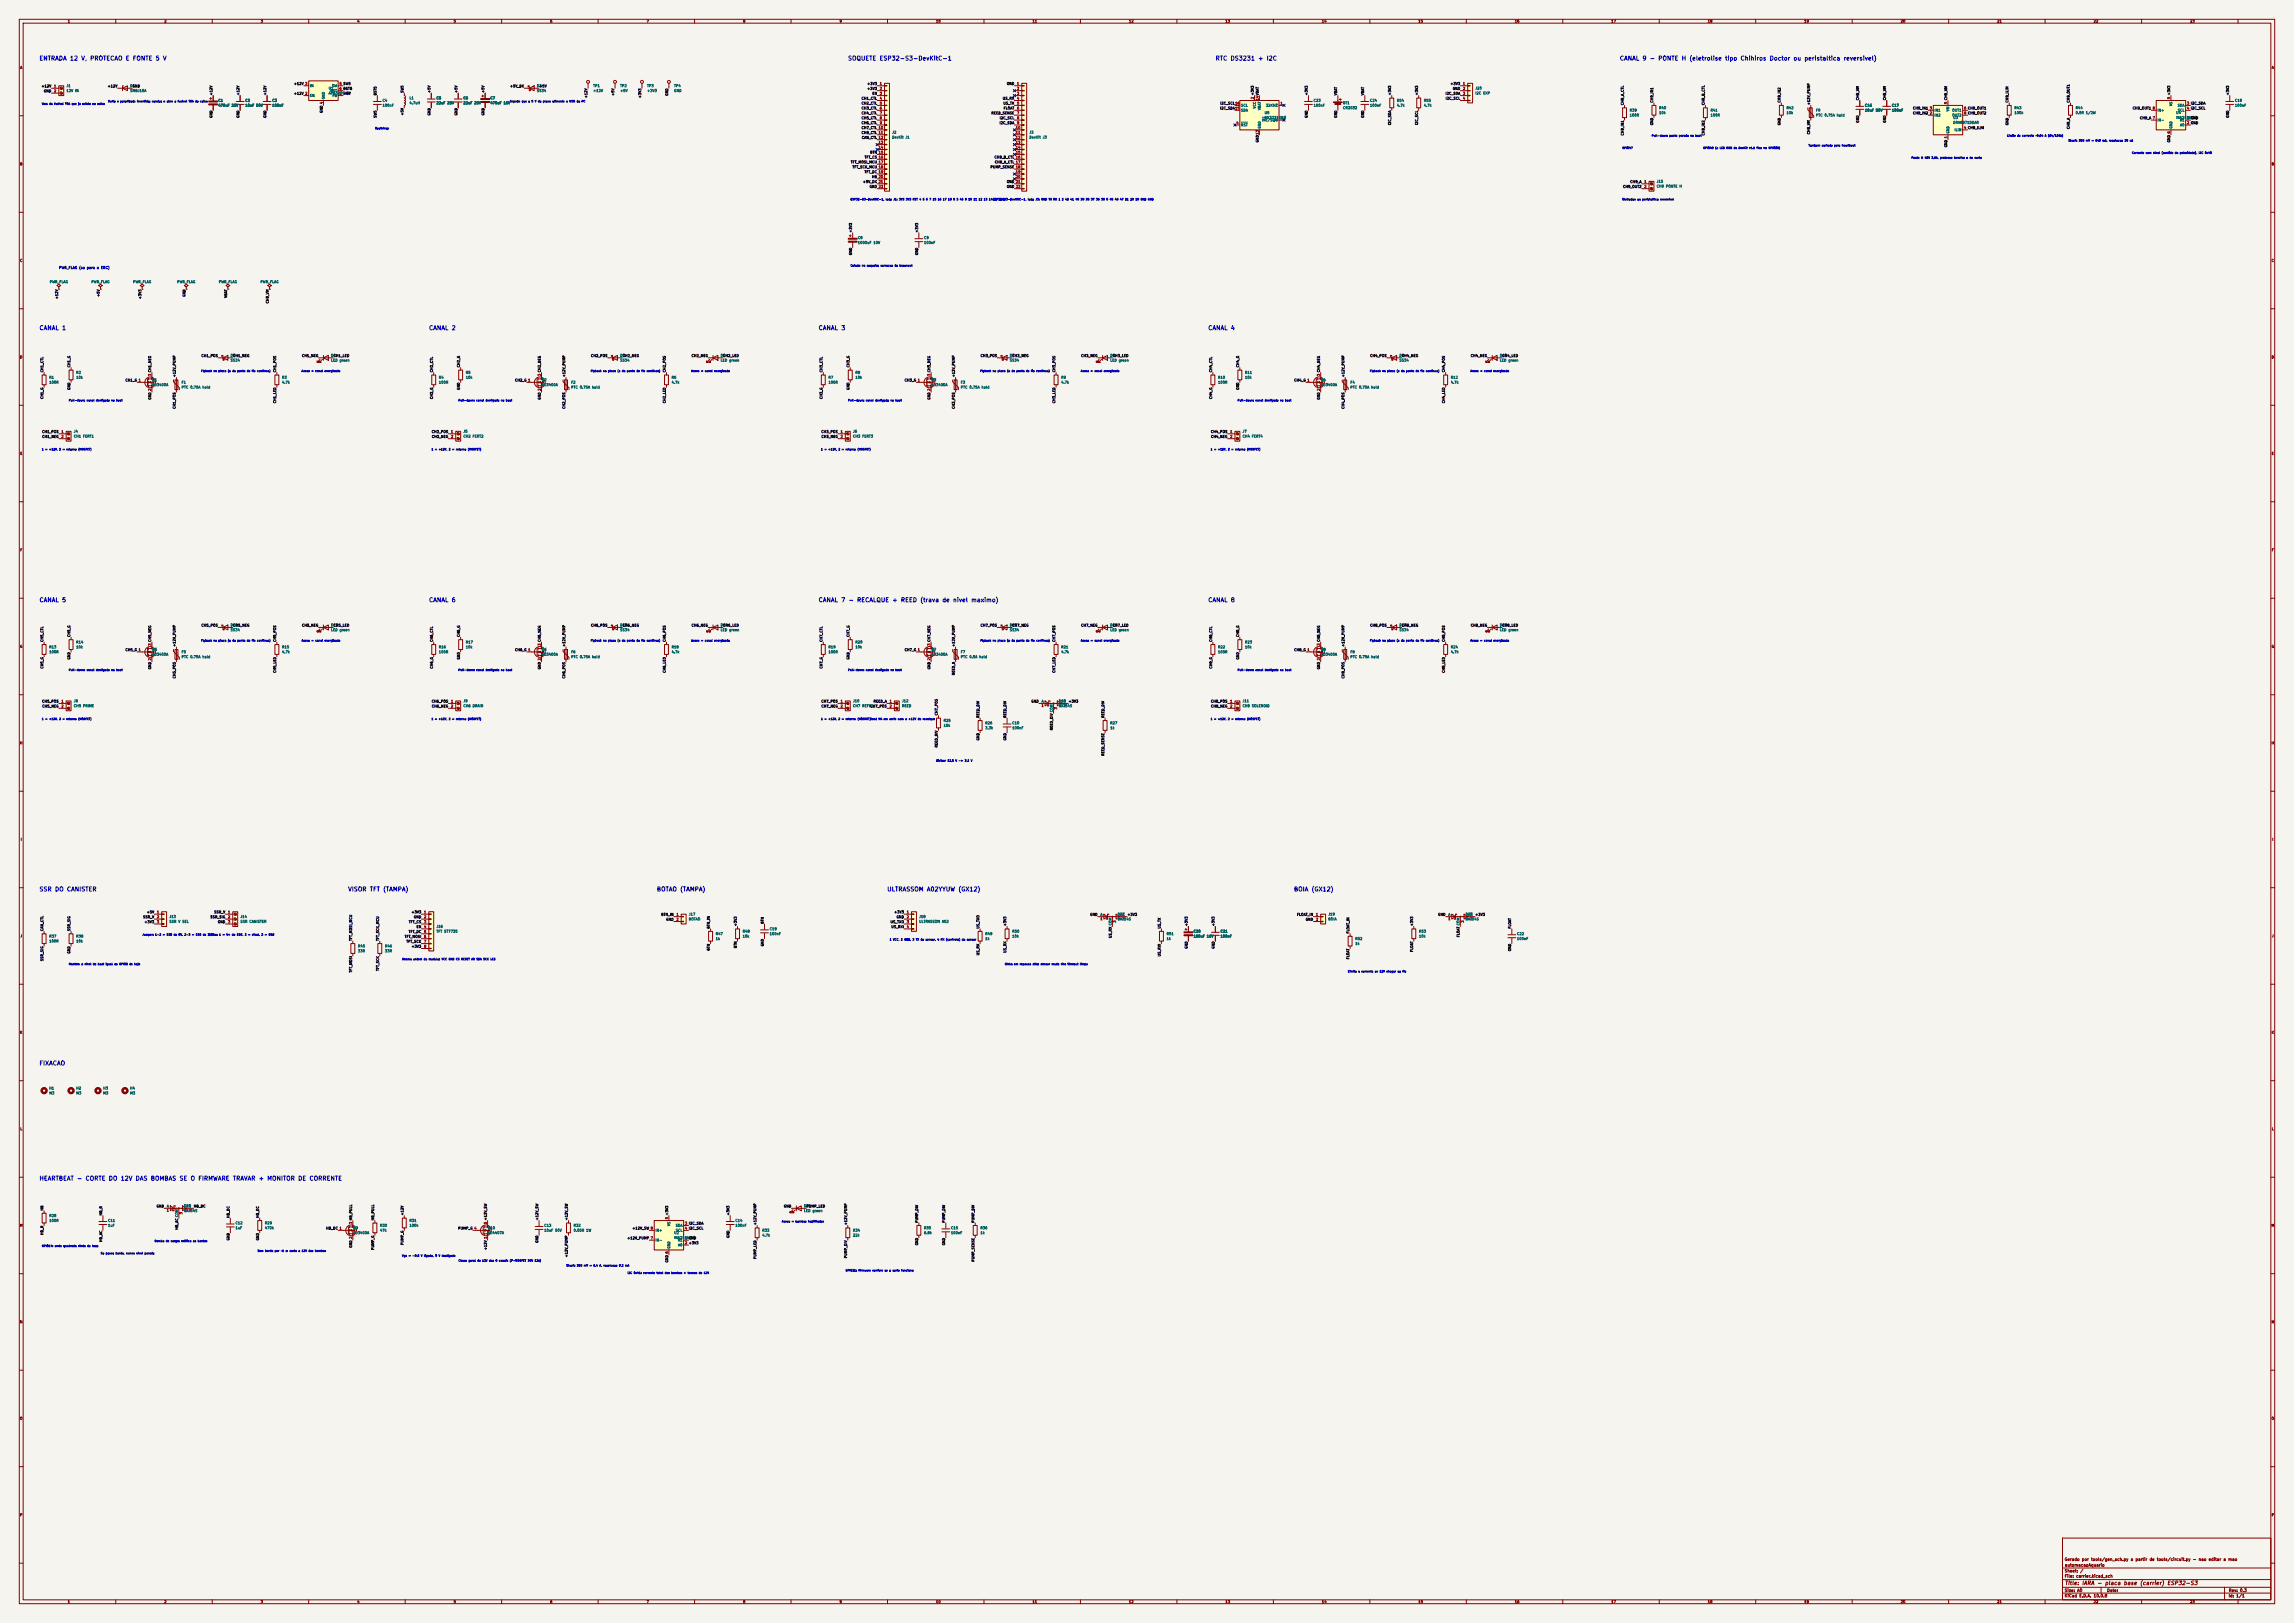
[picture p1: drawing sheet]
<svg xmlns="http://www.w3.org/2000/svg" width="1189mm" height="841mm" viewBox="0 0 1189 841" stroke-linecap="round" stroke-linejoin="round" font-family="sans-serif">
<defs><g id="words">
<g font-size="2.2" fill="#0000c2">
<text x="20" y="32">ENTRADA 12 V, PROTECAO E FONTE 5 V</text>
<text x="439" y="32">SOQUETE ESP32-S3-DevKitC-1</text>
<text x="630" y="32">RTC DS3231 + I2C</text>
<text x="839" y="32">CANAL 9 - PONTE H (eletrolise tipo Chihiros Doctor ou peristaltica reversivel)</text>
<text x="20" y="172">CANAL 1</text>
<text x="222" y="172">CANAL 2</text>
<text x="424" y="172">CANAL 3</text>
<text x="626" y="172">CANAL 4</text>
<text x="20" y="313">CANAL 5</text>
<text x="222" y="313">CANAL 6</text>
<text x="424" y="313">CANAL 7 - RECALQUE + REED (trava de nivel maximo)</text>
<text x="626" y="313">CANAL 8</text>
<text x="20" y="462">SSR DO CANISTER</text>
<text x="180" y="462">VISOR TFT (TAMPA)</text>
<text x="340" y="462">BOTAO (TAMPA)</text>
<text x="460" y="462">ULTRASSOM A02YYUW (GX12)</text>
<text x="670" y="462">BOIA (GX12)</text>
<text x="20" y="553">FIXACAO</text>
<text x="20" y="612">HEARTBEAT - CORTE DO 12V DAS BOMBAS SE O FIRMWARE TRAVAR + MONITOR DE CORRENTE</text>
</g>
<text font-size="2" fill="#840000" x="1070" y="822">Title: IARA - placa base (carrier) ESP32-S3</text>
<g font-size="1.5" fill="#840000">
<text x="1070" y="809">Gerado por tools/gen_sch.py a partir de tools/circuit.py - nao editar a mao</text>
<text x="1070" y="815">Sheet: /</text>
<text x="1070" y="812">automacaoAquario</text>
<text x="1070" y="818">File: carrier.kicad_sch</text>
<text x="1070" y="825">Size: A0</text>
<text x="1092" y="825">Date:</text>
<text x="1155" y="825">Rev: 0.3</text>
<text x="1070" y="828">KiCad E.D.A. 10.0.8</text>
<text x="1155" y="828">Id: 1/1</text>
</g>
<g font-size="1.3" fill="#840000">
<text x="35" y="12">1</text>
<text x="85" y="12">2</text>
<text x="135" y="12">3</text>
<text x="185" y="12">4</text>
<text x="235" y="12">5</text>
<text x="285" y="12">6</text>
<text x="335" y="12">7</text>
<text x="385" y="12">8</text>
<text x="435" y="12">9</text>
<text x="485" y="12">10</text>
<text x="535" y="12">11</text>
<text x="585" y="12">12</text>
<text x="635" y="12">13</text>
<text x="685" y="12">14</text>
<text x="735" y="12">15</text>
<text x="785" y="12">16</text>
<text x="835" y="12">17</text>
<text x="885" y="12">18</text>
<text x="935" y="12">19</text>
<text x="985" y="12">20</text>
<text x="1035" y="12">21</text>
<text x="1085" y="12">22</text>
<text x="1135" y="12">23</text>
<text x="10" y="36">A</text>
<text x="1177" y="36">A</text>
<text x="10" y="86">B</text>
<text x="1177" y="86">B</text>
<text x="10" y="136">C</text>
<text x="1177" y="136">C</text>
<text x="10" y="186">D</text>
<text x="1177" y="186">D</text>
<text x="10" y="236">E</text>
<text x="1177" y="236">E</text>
<text x="10" y="286">F</text>
<text x="1177" y="286">F</text>
<text x="10" y="336">G</text>
<text x="1177" y="336">G</text>
<text x="10" y="386">H</text>
<text x="1177" y="386">H</text>
<text x="11" y="436">I</text>
<text x="1178" y="436">I</text>
<text x="10" y="486">J</text>
<text x="1177" y="486">J</text>
<text x="10" y="536">K</text>
<text x="1177" y="536">K</text>
<text x="10" y="586">L</text>
<text x="1177" y="586">L</text>
<text x="10" y="636">M</text>
<text x="1177" y="636">M</text>
<text x="10" y="686">N</text>
<text x="1177" y="686">N</text>
<text x="10" y="736">O</text>
<text x="1177" y="736">O</text>
<text x="10" y="786">P</text>
<text x="1177" y="786">P</text>
<text x="35" y="831">1</text>
<text x="85" y="831">2</text>
<text x="135" y="831">3</text>
<text x="185" y="831">4</text>
<text x="235" y="831">5</text>
<text x="285" y="831">6</text>
<text x="335" y="831">7</text>
<text x="385" y="831">8</text>
<text x="435" y="831">9</text>
<text x="485" y="831">10</text>
<text x="535" y="831">11</text>
<text x="585" y="831">12</text>
<text x="635" y="831">13</text>
<text x="685" y="831">14</text>
<text x="735" y="831">15</text>
<text x="785" y="831">16</text>
<text x="835" y="831">17</text>
<text x="885" y="831">18</text>
<text x="935" y="831">19</text>
<text x="985" y="831">20</text>
<text x="1035" y="831">21</text>
<text x="1085" y="831">22</text>
<text x="1135" y="831">23</text>
</g>
<g font-size="1.3" fill="#0f0f0f">
<text x="21" y="46">+12V</text>
<text x="56" y="46">+12V</text>
<text x="69" y="46">GND</text>
<text x="152" y="44">+12V 3</text>
<text x="264" y="46">+5V_DK</text>
<text x="279" y="46">+5V</text>
<text x="449" y="44">+3V3</text>
<text x="449" y="47">+3V3</text>
<text x="522" y="44">GND</text>
<text x="752" y="44">+3V3</text>
<text x="753" y="47">GND</text>
<text x="23" y="48">GND</text>
<text x="110" y="50" transform="rotate(-90 110 50)">+12V</text>
<text x="124" y="50" transform="rotate(-90 124 50)">+12V</text>
<text x="138" y="50" transform="rotate(-90 138 50)">+12V</text>
<text x="152" y="49">+12V 2</text>
<text x="195" y="50" transform="rotate(-90 195 50)">BST5</text>
<text x="209" y="48" transform="rotate(-90 209 48)">SW5</text>
<text x="223" y="48" transform="rotate(-90 223 48)">+5V</text>
<text x="237" y="48" transform="rotate(-90 237 48)">+5V</text>
<text x="251" y="48" transform="rotate(-90 251 48)">+5V</text>
<text x="305" y="51" transform="rotate(-90 305 51)">+12V</text>
<text x="319" y="50" transform="rotate(-90 319 50)">+5V</text>
<text x="333" y="51" transform="rotate(-90 333 51)">+3V3</text>
<text x="347" y="50" transform="rotate(-90 347 50)">GND</text>
<text x="446" y="52">CH1_CTL</text>
<text x="452" y="49">EN</text>
<text x="520" y="52">US_RX</text>
<text x="678" y="50" transform="rotate(-90 678 50)">+3V3</text>
<text x="693" y="50" transform="rotate(-90 693 50)">VBAT</text>
<text x="707" y="50" transform="rotate(-90 707 50)">VBAT</text>
<text x="721" y="50" transform="rotate(-90 721 50)">+3V3</text>
<text x="735" y="50" transform="rotate(-90 735 50)">+3V3</text>
<text x="749" y="49">I2C_SDA</text>
<text x="749" y="52">I2C_SCL</text>
<text x="857" y="53" transform="rotate(-90 857 53)">CH9_IN1</text>
<text x="923" y="53" transform="rotate(-90 923 53)">CH9_IN2</text>
<text x="964" y="52" transform="rotate(-90 964 52)">CH9_VM</text>
<text x="978" y="52" transform="rotate(-90 978 52)">CH9_VM</text>
<text x="1041" y="53" transform="rotate(-90 1041 53)">CH9_ILIM</text>
<text x="1073" y="53" transform="rotate(-90 1073 53)">CH9_OUT1</text>
<text x="1156" y="50" transform="rotate(-90 1156 50)">+3V3</text>
<text x="168" y="59" transform="rotate(-90 168 59)">GND 4</text>
<text x="209" y="60" transform="rotate(-90 209 60)">+5V</text>
<text x="223" y="60" transform="rotate(-90 223 60)">GND</text>
<text x="237" y="60" transform="rotate(-90 237 60)">GND</text>
<text x="251" y="60" transform="rotate(-90 251 60)">GND</text>
<text x="446" y="54">CH2_CTL</text>
<text x="446" y="57">CH3_CTL</text>
<text x="446" y="60">CH4_CTL</text>
<text x="514" y="60">REED_SENSE</text>
<text x="520" y="54">US_TX</text>
<text x="520" y="57">FLOAT</text>
<text x="632" y="57">I2C_SDA15</text>
<text x="632" y="54">I2C_SCL16</text>
<text x="842" y="55" transform="rotate(-90 842 55)">CH9_A_CTL</text>
<text x="884" y="55" transform="rotate(-90 884 55)">CH9_B_CTL</text>
<text x="938" y="55" transform="rotate(-90 938 55)">+12V_PUMP</text>
<text x="991" y="57">CH9_IN1</text>
<text x="991" y="60">CH9_IN2</text>
<text x="1105" y="57">CH9_OUT1</text>
<text x="110" y="61" transform="rotate(-90 110 61)">GND</text>
<text x="124" y="61" transform="rotate(-90 124 61)">GND</text>
<text x="138" y="61" transform="rotate(-90 138 61)">GND</text>
<text x="195" y="61" transform="rotate(-90 195 61)">SW5</text>
<text x="446" y="62">CH5_CTL</text>
<text x="446" y="65">CH6_CTL</text>
<text x="518" y="65">I2C_SDA</text>
<text x="518" y="62">I2C_SCL</text>
<text x="678" y="61" transform="rotate(-90 678 61)">GND</text>
<text x="693" y="61" transform="rotate(-90 693 61)">GND</text>
<text x="707" y="61" transform="rotate(-90 707 61)">GND</text>
<text x="721" y="65" transform="rotate(-90 721 65)">I2C_SDA</text>
<text x="735" y="65" transform="rotate(-90 735 65)">I2C_SCL</text>
<text x="857" y="65" transform="rotate(-90 857 65)">GND</text>
<text x="923" y="65" transform="rotate(-90 923 65)">GND</text>
<text x="964" y="64" transform="rotate(-90 964 64)">GND</text>
<text x="978" y="64" transform="rotate(-90 978 64)">GND</text>
<text x="1041" y="65" transform="rotate(-90 1041 65)">GND</text>
<text x="1109" y="62">CH9_A 7</text>
<text x="1156" y="61" transform="rotate(-90 1156 61)">GND</text>
<text x="446" y="67">CH7_CTL 10</text>
<text x="446" y="70">CH8_CTL 11</text>
<text x="842" y="70" transform="rotate(-90 842 70)">CH9_IN1</text>
<text x="884" y="70" transform="rotate(-90 884 70)">CH9_IN2</text>
<text x="938" y="70" transform="rotate(-90 938 70)">CH9_VM</text>
<text x="1073" y="67" transform="rotate(-90 1073 67)">CH9_A</text>
<text x="447" y="72">CAN_CTL 12</text>
<text x="653" y="74" transform="rotate(-90 653 74)">GND13</text>
<text x="1010" y="76" transform="rotate(-90 1010 76)">GND 1</text>
<text x="1125" y="74" transform="rotate(-90 1125 74)">GND 6</text>
<text x="448" y="82">TFT_CS 16</text>
<text x="451" y="80">BTN 15</text>
<text x="515" y="82">CH9_B_CTL 16</text>
<text x="441" y="85">TFT_MOSI_MCU 17</text>
<text x="442" y="88">TFT_SCK_MCU 18</text>
<text x="513" y="88">PUMP_SENSE 18</text>
<text x="515" y="85">CH9_A_CTL 17</text>
<text x="447" y="95">+5V_DK 21</text>
<text x="448" y="90">TFT_DC 19</text>
<text x="452" y="93">HB 20</text>
<text x="522" y="95">GND 21</text>
<text x="845" y="95">CH9_A</text>
<text x="451" y="98">GND 22</text>
<text x="522" y="98">GND 22</text>
<text x="841" y="98">CH9_OUT2</text>
<text x="442" y="121" transform="rotate(-90 442 121)">+3V3</text>
<text x="476" y="121" transform="rotate(-90 476 121)">+3V3</text>
<text x="442" y="132" transform="rotate(-90 442 132)">GND</text>
<text x="476" y="132" transform="rotate(-90 476 132)">GND</text>
<text x="30" y="155" transform="rotate(-90 30 155)">+12V</text>
<text x="52" y="154" transform="rotate(-90 52 154)">+5V</text>
<text x="74" y="155" transform="rotate(-90 74 155)">+3V3</text>
<text x="96" y="154" transform="rotate(-90 96 154)">GND</text>
<text x="118" y="155" transform="rotate(-90 118 155)">VBAT</text>
<text x="140" y="157" transform="rotate(-90 140 157)">CH9_VM</text>
<text x="104" y="185">CH1_POS</text>
<text x="121" y="185">CH1_NEG</text>
<text x="156" y="185">CH1_NEG</text>
<text x="173" y="185">CH1_LED</text>
<text x="306" y="185">CH2_POS</text>
<text x="323" y="185">CH2_NEG</text>
<text x="358" y="185">CH2_NEG</text>
<text x="375" y="185">CH2_LED</text>
<text x="508" y="185">CH3_POS</text>
<text x="524" y="185">CH3_NEG</text>
<text x="560" y="185">CH3_NEG</text>
<text x="577" y="185">CH3_LED</text>
<text x="710" y="185">CH4_POS</text>
<text x="726" y="185">CH4_NEG</text>
<text x="762" y="185">CH4_NEG</text>
<text x="778" y="185">CH4_LED</text>
<text x="37" y="191" transform="rotate(-90 37 191)">CH1_G</text>
<text x="239" y="191" transform="rotate(-90 239 191)">CH2_G</text>
<text x="441" y="191" transform="rotate(-90 441 191)">CH3_G</text>
<text x="642" y="191" transform="rotate(-90 642 191)">CH4_G</text>
<text x="23" y="193" transform="rotate(-90 23 193)">CH1_CTL</text>
<text x="65" y="198">CH1_G 1</text>
<text x="91" y="196" transform="rotate(-90 91 196)">+12V_PUMP</text>
<text x="143" y="193" transform="rotate(-90 143 193)">CH1_POS</text>
<text x="225" y="193" transform="rotate(-90 225 193)">CH2_CTL</text>
<text x="267" y="198">CH2_G 1</text>
<text x="293" y="196" transform="rotate(-90 293 196)">+12V_PUMP</text>
<text x="345" y="193" transform="rotate(-90 345 193)">CH2_POS</text>
<text x="427" y="193" transform="rotate(-90 427 193)">CH3_CTL</text>
<text x="469" y="198">CH3_G 1</text>
<text x="495" y="196" transform="rotate(-90 495 196)">+12V_PUMP</text>
<text x="547" y="193" transform="rotate(-90 547 193)">CH3_POS</text>
<text x="629" y="193" transform="rotate(-90 629 193)">CH4_CTL</text>
<text x="671" y="198">CH4_G 1</text>
<text x="697" y="196" transform="rotate(-90 697 196)">+12V_PUMP</text>
<text x="749" y="193" transform="rotate(-90 749 193)">CH4_POS</text>
<text x="37" y="202" transform="rotate(-90 37 202)">GND</text>
<text x="239" y="202" transform="rotate(-90 239 202)">GND</text>
<text x="441" y="202" transform="rotate(-90 441 202)">GND</text>
<text x="642" y="202" transform="rotate(-90 642 202)">GND</text>
<text x="23" y="207" transform="rotate(-90 23 207)">CH1_G</text>
<text x="79" y="207" transform="rotate(-90 79 207)">GND 2</text>
<text x="143" y="209" transform="rotate(-90 143 209)">CH1_LED</text>
<text x="225" y="207" transform="rotate(-90 225 207)">CH2_G</text>
<text x="281" y="207" transform="rotate(-90 281 207)">GND 2</text>
<text x="345" y="209" transform="rotate(-90 345 209)">CH2_LED</text>
<text x="427" y="207" transform="rotate(-90 427 207)">CH3_G</text>
<text x="482" y="207" transform="rotate(-90 482 207)">GND 2</text>
<text x="547" y="209" transform="rotate(-90 547 209)">CH3_LED</text>
<text x="629" y="207" transform="rotate(-90 629 207)">CH4_G</text>
<text x="684" y="207" transform="rotate(-90 684 207)">GND 2</text>
<text x="749" y="209" transform="rotate(-90 749 209)">CH4_LED</text>
<text x="91" y="212" transform="rotate(-90 91 212)">CH1_POS</text>
<text x="293" y="212" transform="rotate(-90 293 212)">CH2_POS</text>
<text x="495" y="212" transform="rotate(-90 495 212)">CH3_POS</text>
<text x="697" y="212" transform="rotate(-90 697 212)">CH4_POS</text>
<text x="22" y="225">CH1_POS</text>
<text x="22" y="227">CH1_NEG</text>
<text x="224" y="225">CH2_POS</text>
<text x="224" y="227">CH2_NEG</text>
<text x="426" y="225">CH3_POS</text>
<text x="426" y="227">CH3_NEG</text>
<text x="627" y="225">CH4_POS</text>
<text x="628" y="227">CH4_NEG</text>
<text x="104" y="325">CH5_POS</text>
<text x="121" y="325">CH5_NEG</text>
<text x="156" y="325">CH5_NEG</text>
<text x="173" y="325">CH5_LED</text>
<text x="306" y="325">CH6_POS</text>
<text x="323" y="325">CH6_NEG</text>
<text x="358" y="325">CH6_NEG</text>
<text x="375" y="325">CH6_LED</text>
<text x="508" y="325">CH7_POS</text>
<text x="524" y="325">CH7_NEG</text>
<text x="560" y="325">CH7_NEG</text>
<text x="577" y="325">CH7_LED</text>
<text x="710" y="325">CH8_POS</text>
<text x="726" y="325">CH8_NEG</text>
<text x="762" y="325">CH8_NEG</text>
<text x="778" y="325">CH8_LED</text>
<text x="23" y="333" transform="rotate(-90 23 333)">CH5_CTL</text>
<text x="37" y="330" transform="rotate(-90 37 330)">CH5_G</text>
<text x="91" y="335" transform="rotate(-90 91 335)">+12V_PUMP</text>
<text x="143" y="333" transform="rotate(-90 143 333)">CH5_POS</text>
<text x="225" y="333" transform="rotate(-90 225 333)">CH6_CTL</text>
<text x="239" y="330" transform="rotate(-90 239 330)">CH6_G</text>
<text x="293" y="335" transform="rotate(-90 293 335)">+12V_PUMP</text>
<text x="345" y="333" transform="rotate(-90 345 333)">CH6_POS</text>
<text x="427" y="333" transform="rotate(-90 427 333)">CH7_CTL</text>
<text x="441" y="330" transform="rotate(-90 441 330)">CH7_G</text>
<text x="495" y="335" transform="rotate(-90 495 335)">+12V_PUMP</text>
<text x="547" y="333" transform="rotate(-90 547 333)">CH7_POS</text>
<text x="629" y="333" transform="rotate(-90 629 333)">CH8_CTL</text>
<text x="642" y="330" transform="rotate(-90 642 330)">CH8_G</text>
<text x="697" y="335" transform="rotate(-90 697 335)">+12V_PUMP</text>
<text x="749" y="333" transform="rotate(-90 749 333)">CH8_POS</text>
<text x="37" y="342" transform="rotate(-90 37 342)">GND</text>
<text x="65" y="338">CH5_G 1</text>
<text x="239" y="342" transform="rotate(-90 239 342)">GND</text>
<text x="267" y="338">CH6_G 1</text>
<text x="441" y="342" transform="rotate(-90 441 342)">GND</text>
<text x="469" y="338">CH7_G 1</text>
<text x="642" y="342" transform="rotate(-90 642 342)">GND</text>
<text x="671" y="338">CH8_G 1</text>
<text x="23" y="347" transform="rotate(-90 23 347)">CH5_G</text>
<text x="79" y="347" transform="rotate(-90 79 347)">GND 2</text>
<text x="225" y="347" transform="rotate(-90 225 347)">CH6_G</text>
<text x="281" y="347" transform="rotate(-90 281 347)">GND 2</text>
<text x="427" y="347" transform="rotate(-90 427 347)">CH7_G</text>
<text x="482" y="347" transform="rotate(-90 482 347)">GND 2</text>
<text x="629" y="347" transform="rotate(-90 629 347)">CH8_G</text>
<text x="684" y="347" transform="rotate(-90 684 347)">GND 2</text>
<text x="91" y="352" transform="rotate(-90 91 352)">CH5_POS</text>
<text x="143" y="349" transform="rotate(-90 143 349)">CH5_LED</text>
<text x="293" y="352" transform="rotate(-90 293 352)">CH6_POS</text>
<text x="345" y="349" transform="rotate(-90 345 349)">CH6_LED</text>
<text x="495" y="350" transform="rotate(-90 495 350)">REED_A</text>
<text x="547" y="349" transform="rotate(-90 547 349)">CH7_LED</text>
<text x="697" y="352" transform="rotate(-90 697 352)">CH8_POS</text>
<text x="749" y="349" transform="rotate(-90 749 349)">CH8_LED</text>
<text x="22" y="364">CH5_POS</text>
<text x="224" y="364">CH6_POS</text>
<text x="426" y="364">CH7_POS</text>
<text x="453" y="364">REED_A</text>
<text x="534" y="364">GND</text>
<text x="554" y="364">+3V3</text>
<text x="627" y="364">CH8_POS</text>
<text x="22" y="367">CH5_NEG</text>
<text x="224" y="367">CH6_NEG</text>
<text x="426" y="367">CH7_NEG</text>
<text x="451" y="367">CH7_POS</text>
<text x="486" y="371" transform="rotate(-90 486 371)">CH7_POS</text>
<text x="628" y="367">CH8_NEG</text>
<text x="508" y="372" transform="rotate(-90 508 372)">REED_DIV</text>
<text x="522" y="372" transform="rotate(-90 522 372)">REED_DIV</text>
<text x="573" y="372" transform="rotate(-90 573 372)">REED_DIV</text>
<text x="508" y="384" transform="rotate(-90 508 384)">GND</text>
<text x="522" y="384" transform="rotate(-90 522 384)">GND</text>
<text x="546" y="379" transform="rotate(-90 546 379)">REED_DIV COM</text>
<text x="486" y="387" transform="rotate(-90 486 387)">REED_DIV</text>
<text x="573" y="392" transform="rotate(-90 573 392)">REED_SENSE</text>
<text x="76" y="474">+5V</text>
<text x="111" y="474">SSR_V</text>
<text x="213" y="474">+3V3</text>
<text x="463" y="474">+3V3</text>
<text x="74" y="476">SSR_V</text>
<text x="75" y="479">+3V3</text>
<text x="109" y="476">SSR_SIG</text>
<text x="113" y="479">GND</text>
<text x="212" y="479">TFT_CS</text>
<text x="214" y="476">GND</text>
<text x="343" y="475">BTN_IN</text>
<text x="345" y="477">GND</text>
<text x="396" y="479" transform="rotate(-90 396 479)">BTN</text>
<text x="461" y="479">US_TXO</text>
<text x="465" y="476">GND</text>
<text x="565" y="475">GND</text>
<text x="584" y="475">+3V3</text>
<text x="672" y="475">FLOAT_IN</text>
<text x="677" y="477">GND</text>
<text x="745" y="475">GND</text>
<text x="765" y="475">+3V3</text>
<text x="23" y="483" transform="rotate(-90 23 483)">CAN_CTL</text>
<text x="37" y="483" transform="rotate(-90 37 483)">SSR_SIG</text>
<text x="212" y="484">TFT_DC</text>
<text x="216" y="481">EN</text>
<text x="368" y="481" transform="rotate(-90 368 481)">BTN_IN</text>
<text x="382" y="480" transform="rotate(-90 382 480)">+3V3</text>
<text x="462" y="481">US_RXI</text>
<text x="508" y="481" transform="rotate(-90 508 481)">US_TXO</text>
<text x="522" y="480" transform="rotate(-90 522 480)">+3V3</text>
<text x="602" y="481" transform="rotate(-90 602 481)">US_TX</text>
<text x="616" y="480" transform="rotate(-90 616 480)">+3V3</text>
<text x="630" y="480" transform="rotate(-90 630 480)">+3V3</text>
<text x="700" y="484" transform="rotate(-90 700 484)">FLOAT_IN</text>
<text x="733" y="480" transform="rotate(-90 733 480)">+3V3</text>
<text x="757" y="486" transform="rotate(-90 757 486)">FLOAT COM</text>
<text x="783" y="481" transform="rotate(-90 783 481)">FLOAT</text>
<text x="183" y="488" transform="rotate(-90 183 488)">TFT_MOSI_MCU</text>
<text x="197" y="488" transform="rotate(-90 197 488)">TFT_SCK_MCU</text>
<text x="210" y="486">TFT_MOSI</text>
<text x="210" y="489">TFT_SCK</text>
<text x="213" y="491">+3V3</text>
<text x="382" y="491" transform="rotate(-90 382 491)">BTN</text>
<text x="396" y="491" transform="rotate(-90 396 491)">GND</text>
<text x="576" y="486" transform="rotate(-90 576 486)">US_RX COM</text>
<text x="616" y="492" transform="rotate(-90 616 492)">GND</text>
<text x="630" y="492" transform="rotate(-90 630 492)">GND</text>
<text x="37" y="494" transform="rotate(-90 37 494)">GND</text>
<text x="368" y="493" transform="rotate(-90 368 493)">BTN</text>
<text x="508" y="495" transform="rotate(-90 508 495)">US_RX</text>
<text x="522" y="494" transform="rotate(-90 522 494)">US_RX</text>
<text x="602" y="496" transform="rotate(-90 602 496)">US_RXI</text>
<text x="700" y="497" transform="rotate(-90 700 497)">FLOAT</text>
<text x="733" y="493" transform="rotate(-90 733 493)">FLOAT</text>
<text x="783" y="493" transform="rotate(-90 783 493)">GND</text>
<text x="23" y="498" transform="rotate(-90 23 498)">SSR_SIG</text>
<text x="197" y="503" transform="rotate(-90 197 503)">TFT_SCK</text>
<text x="183" y="504" transform="rotate(-90 183 504)">TFT_MOSI</text>
<text x="23" y="627" transform="rotate(-90 23 627)">HB</text>
<text x="53" y="630" transform="rotate(-90 53 630)">HB_R</text>
<text x="81" y="626">GND</text>
<text x="100" y="626">HB_DC</text>
<text x="209" y="630" transform="rotate(-90 209 630)">+12V</text>
<text x="378" y="630" transform="rotate(-90 378 630)">+3V3</text>
<text x="406" y="626">GND</text>
<text x="418" y="626">PUMP_LED</text>
<text x="119" y="631" transform="rotate(-90 119 631)">HB_DC</text>
<text x="134" y="631" transform="rotate(-90 134 631)">HB_DC</text>
<text x="194" y="632" transform="rotate(-90 194 632)">HB_PULL</text>
<text x="279" y="632" transform="rotate(-90 279 632)">+12V_SW</text>
<text x="295" y="632" transform="rotate(-90 295 632)">+12V_SW</text>
<text x="392" y="635" transform="rotate(-90 392 635)">+12V_PUMP</text>
<text x="439" y="635" transform="rotate(-90 439 635)">+12V_PUMP</text>
<text x="476" y="634" transform="rotate(-90 476 634)">PUMP_DIV</text>
<text x="490" y="634" transform="rotate(-90 490 634)">PUMP_DIV</text>
<text x="505" y="634" transform="rotate(-90 505 634)">PUMP_DIV</text>
<text x="23" y="640" transform="rotate(-90 23 640)">HB_R</text>
<text x="93" y="637" transform="rotate(-90 93 637)">HB_AC COM</text>
<text x="169" y="637">HB_DC 1</text>
<text x="237" y="637">PUMP_G 4</text>
<text x="328" y="637">+12V_SW 8</text>
<text x="378" y="642" transform="rotate(-90 378 642)">GND</text>
<text x="53" y="644" transform="rotate(-90 53 644)">HB_AC</text>
<text x="119" y="643" transform="rotate(-90 119 643)">GND</text>
<text x="134" y="643" transform="rotate(-90 134 643)">GND</text>
<text x="183" y="647" transform="rotate(-90 183 647)">GND 2</text>
<text x="194" y="648" transform="rotate(-90 194 648)">PUMP_G</text>
<text x="209" y="645" transform="rotate(-90 209 645)">PUMP_G</text>
<text x="253" y="648" transform="rotate(-90 253 648)">+12V 1</text>
<text x="279" y="644" transform="rotate(-90 279 644)">GND</text>
<text x="325" y="642">+12V_PUMP 7</text>
<text x="476" y="645" transform="rotate(-90 476 645)">GND</text>
<text x="490" y="645" transform="rotate(-90 490 645)">GND</text>
<text x="295" y="652" transform="rotate(-90 295 652)">+12V_PUMP</text>
<text x="392" y="653" transform="rotate(-90 392 653)">PUMP_LED</text>
<text x="439" y="652" transform="rotate(-90 439 652)">PUMP_DIV</text>
<text x="505" y="654" transform="rotate(-90 505 654)">PUMP_SENSE</text>
<text x="347" y="654" transform="rotate(-90 347 654)">GND 6</text>
</g>
<g font-size="1.3" fill="#a90000">
<text x="28" y="46">1</text>
<text x="176" y="44">5 SW5</text>
<text x="176" y="47">6 BST5</text>
<text x="456" y="44">1</text>
<text x="456" y="47">2</text>
<text x="527" y="44">1</text>
<text x="527" y="47">2</text>
<text x="758" y="44">1</text>
<text x="758" y="47">2</text>
<text x="28" y="48">2</text>
<text x="176" y="49">1 +5V</text>
<text x="456" y="49">3</text>
<text x="456" y="52">4</text>
<text x="527" y="49">3</text>
<text x="527" y="52">4</text>
<text x="650" y="52" transform="rotate(-90 650 52)">2 +3V3</text>
<text x="653" y="52" transform="rotate(-90 653 52)">14VBAT</text>
<text x="758" y="49">3</text>
<text x="758" y="52">4</text>
<text x="1125" y="52" transform="rotate(-90 1125 52)">5 +3V3</text>
<text x="456" y="54">5</text>
<text x="456" y="57">6</text>
<text x="456" y="60">7</text>
<text x="527" y="54">5</text>
<text x="527" y="57">6</text>
<text x="527" y="60">7</text>
<text x="663" y="54">1</text>
<text x="1000" y="60">2</text>
<text x="1000" y="57">3</text>
<text x="1010" y="54" transform="rotate(-90 1010 54)">5 CH9_VM</text>
<text x="1018" y="57">6 CH9_OUT1</text>
<text x="1018" y="60">8 CH9_OUT2</text>
<text x="1116" y="57">8</text>
<text x="1133" y="54">3 I2C_SDA</text>
<text x="1133" y="57">4 I2C_SCL</text>
<text x="456" y="62">8</text>
<text x="456" y="65">9</text>
<text x="527" y="62">8</text>
<text x="527" y="65">9</text>
<text x="641" y="65">4</text>
<text x="663" y="62">3</text>
<text x="1133" y="62">1 GND</text>
<text x="1133" y="65">2 GND</text>
<text x="526" y="67">10</text>
<text x="526" y="70">11</text>
<text x="1018" y="67">4 CH9_ILIM</text>
<text x="455" y="75">13</text>
<text x="455" y="77">14</text>
<text x="526" y="72">12</text>
<text x="526" y="75">13</text>
<text x="526" y="77">14</text>
<text x="526" y="80">15</text>
<text x="526" y="90">19</text>
<text x="526" y="93">20</text>
<text x="852" y="95">1</text>
<text x="852" y="98">2</text>
<text x="79" y="195" transform="rotate(-90 79 195)">3 CH1_NEG</text>
<text x="281" y="195" transform="rotate(-90 281 195)">3 CH2_NEG</text>
<text x="482" y="195" transform="rotate(-90 482 195)">3 CH3_NEG</text>
<text x="684" y="195" transform="rotate(-90 684 195)">3 CH4_NEG</text>
<text x="32" y="225">1</text>
<text x="32" y="227">2</text>
<text x="234" y="225">1</text>
<text x="234" y="227">2</text>
<text x="436" y="225">1</text>
<text x="436" y="227">2</text>
<text x="637" y="225">1</text>
<text x="637" y="227">2</text>
<text x="79" y="335" transform="rotate(-90 79 335)">3 CH5_NEG</text>
<text x="281" y="335" transform="rotate(-90 281 335)">3 CH6_NEG</text>
<text x="482" y="335" transform="rotate(-90 482 335)">3 CH7_NEG</text>
<text x="684" y="335" transform="rotate(-90 684 335)">3 CH8_NEG</text>
<text x="32" y="364">1</text>
<text x="234" y="364">1</text>
<text x="436" y="364">1</text>
<text x="461" y="364">1</text>
<text x="637" y="364">1</text>
<text x="32" y="367">2</text>
<text x="234" y="367">2</text>
<text x="436" y="367">2</text>
<text x="461" y="367">2</text>
<text x="540" y="367">1</text>
<text x="548" y="368" transform="rotate(-90 548 368)">3</text>
<text x="551" y="367">2</text>
<text x="637" y="367">2</text>
<text x="81" y="474">1</text>
<text x="118" y="474">1</text>
<text x="220" y="474">1</text>
<text x="470" y="474">1</text>
<text x="81" y="476">2</text>
<text x="81" y="479">3</text>
<text x="118" y="476">2</text>
<text x="118" y="479">3</text>
<text x="220" y="476">2</text>
<text x="220" y="479">3</text>
<text x="350" y="475">1</text>
<text x="350" y="477">2</text>
<text x="470" y="476">2</text>
<text x="470" y="479">3</text>
<text x="570" y="477">1</text>
<text x="579" y="478" transform="rotate(-90 579 478)">3</text>
<text x="582" y="477">2</text>
<text x="682" y="475">1</text>
<text x="682" y="477">2</text>
<text x="750" y="477">1</text>
<text x="759" y="478" transform="rotate(-90 759 478)">3</text>
<text x="762" y="477">2</text>
<text x="220" y="481">4</text>
<text x="220" y="484">5</text>
<text x="470" y="481">4</text>
<text x="220" y="486">6</text>
<text x="220" y="489">7</text>
<text x="220" y="491">8</text>
<text x="86" y="628">1</text>
<text x="95" y="629" transform="rotate(-90 95 629)">3</text>
<text x="98" y="628">2</text>
<text x="183" y="634" transform="rotate(-90 183 634)">3 HB_PULL</text>
<text x="253" y="634" transform="rotate(-90 253 634)">5 +12V_SW</text>
<text x="347" y="632" transform="rotate(-90 347 632)">5 +3V3</text>
<text x="355" y="635">3 I2C_SDA</text>
<text x="355" y="637">4 I2C_SCL</text>
<text x="355" y="642">1 GND</text>
<text x="355" y="645">2 +3V3</text>
</g>
<g font-size="1.3" fill="#006464">
<text x="34" y="45">J1</text>
<text x="34" y="48">12V IN</text>
<text x="67" y="45">D1</text>
<text x="67" y="48">SMBJ15A</text>
<text x="161" y="45">IN</text>
<text x="170" y="47">U1</text>
<text x="171" y="48">BST</text>
<text x="172" y="45">SW</text>
<text x="278" y="45">D2</text>
<text x="278" y="48">SS34</text>
<text x="307" y="45">TP1</text>
<text x="307" y="48">+12V</text>
<text x="321" y="45">TP2</text>
<text x="321" y="48">+5V</text>
<text x="335" y="45">TP3</text>
<text x="335" y="48">+3V3</text>
<text x="349" y="45">TP4</text>
<text x="349" y="48">GND</text>
<text x="765" y="47">J20</text>
<text x="113" y="53">C1</text>
<text x="127" y="53">C2</text>
<text x="141" y="53">C3</text>
<text x="161" y="50">EN</text>
<text x="169" y="52" transform="rotate(-90 169 52)">GND</text>
<text x="170" y="49">AP63205WU</text>
<text x="172" y="50">FB</text>
<text x="198" y="53">C4</text>
<text x="212" y="52">L1</text>
<text x="226" y="52">C5</text>
<text x="240" y="52">C6</text>
<text x="254" y="52">C7</text>
<text x="681" y="53">C23</text>
<text x="710" y="53">C24</text>
<text x="724" y="53">R54</text>
<text x="738" y="53">R55</text>
<text x="765" y="49">I2C EXP</text>
<text x="1158" y="53">C18</text>
<text x="113" y="56">470uF 25V</text>
<text x="127" y="56">10uF 50V</text>
<text x="141" y="56">100nF</text>
<text x="198" y="56">100nF</text>
<text x="212" y="54">4.7uH</text>
<text x="226" y="54">22uF 25V</text>
<text x="240" y="54">22uF 25V</text>
<text x="254" y="54">470uF 16V</text>
<text x="643" y="58">SDA</text>
<text x="643" y="56">SCL</text>
<text x="651" y="56" transform="rotate(-90 651 56)">VCC</text>
<text x="654" y="57" transform="rotate(-90 654 57)">VBAT</text>
<text x="655" y="59">U5</text>
<text x="656" y="56">32KHZ</text>
<text x="681" y="56">100nF</text>
<text x="696" y="54">BT1</text>
<text x="696" y="57">CR2032</text>
<text x="710" y="56">100nF</text>
<text x="724" y="56">4.7k</text>
<text x="738" y="56">4.7k</text>
<text x="845" y="58">R39</text>
<text x="860" y="57">R40</text>
<text x="860" y="59">10k</text>
<text x="886" y="58">R41</text>
<text x="926" y="57">R42</text>
<text x="926" y="59">10k</text>
<text x="941" y="58">F9</text>
<text x="966" y="56">C16</text>
<text x="966" y="58">10uF 50V</text>
<text x="980" y="56">C17</text>
<text x="980" y="58">100nF</text>
<text x="1003" y="58">IN1</text>
<text x="1011" y="58" transform="rotate(-90 1011 58)">VM</text>
<text x="1012" y="58">OUT1</text>
<text x="1044" y="57">R43</text>
<text x="1044" y="59">100k</text>
<text x="1076" y="57">R44</text>
<text x="1076" y="59">0.5R 1/2W</text>
<text x="1118" y="58">IN+</text>
<text x="1126" y="55" transform="rotate(-90 1126 55)">VS</text>
<text x="1128" y="59">U4</text>
<text x="1129" y="56">SDA</text>
<text x="1129" y="58">SCL</text>
<text x="1158" y="56">100nF</text>
<text x="643" y="66">RST</text>
<text x="654" y="63">INT/SQW</text>
<text x="655" y="62">DS3231SN#</text>
<text x="845" y="61">100R</text>
<text x="886" y="61">100R</text>
<text x="941" y="61">PTC 0.75A hold</text>
<text x="1003" y="61">IN2</text>
<text x="1012" y="61">OUT2</text>
<text x="1012" y="62">U3</text>
<text x="1012" y="64">DRV8871DDAR</text>
<text x="1118" y="63">IN-</text>
<text x="1128" y="62">INA219AIDR</text>
<text x="1130" y="63">A1</text>
<text x="1130" y="66">A0</text>
<text x="462" y="70">J2</text>
<text x="533" y="70">J3</text>
<text x="654" y="67" transform="rotate(-90 654 67)">GND</text>
<text x="1011" y="69" transform="rotate(-90 1011 69)">GND</text>
<text x="1013" y="68">ILIM</text>
<text x="1126" y="67" transform="rotate(-90 1126 67)">GND</text>
<text x="462" y="72">DevKit J1</text>
<text x="533" y="72">DevKit J3</text>
<text x="859" y="95">J15</text>
<text x="859" y="97">CH9 PONTE H</text>
<text x="444" y="124">C8</text>
<text x="479" y="124">C9</text>
<text x="444" y="127">1000uF 10V</text>
<text x="479" y="127">100nF</text>
<text x="26" y="147">PWR_FLAG</text>
<text x="47" y="147">PWR_FLAG</text>
<text x="69" y="147">PWR_FLAG</text>
<text x="92" y="147">PWR_FLAG</text>
<text x="113" y="147">PWR_FLAG</text>
<text x="135" y="147">PWR_FLAG</text>
<text x="119" y="185">D3</text>
<text x="171" y="185">D4</text>
<text x="321" y="185">D5</text>
<text x="373" y="185">D6</text>
<text x="523" y="185">D7</text>
<text x="575" y="185">D8</text>
<text x="725" y="185">D9</text>
<text x="777" y="185">D10</text>
<text x="119" y="188">SS34</text>
<text x="171" y="188">LED green</text>
<text x="321" y="188">SS34</text>
<text x="373" y="188">LED green</text>
<text x="523" y="188">SS34</text>
<text x="575" y="188">LED green</text>
<text x="725" y="188">SS34</text>
<text x="777" y="188">LED green</text>
<text x="25" y="197">R1</text>
<text x="39" y="194">R2</text>
<text x="39" y="197">10k</text>
<text x="79" y="198">Q1</text>
<text x="146" y="197">R3</text>
<text x="227" y="197">R4</text>
<text x="241" y="194">R5</text>
<text x="241" y="197">10k</text>
<text x="281" y="198">Q2</text>
<text x="348" y="197">R6</text>
<text x="429" y="197">R7</text>
<text x="443" y="194">R8</text>
<text x="443" y="197">10k</text>
<text x="483" y="198">Q3</text>
<text x="550" y="197">R9</text>
<text x="631" y="197">R10</text>
<text x="645" y="194">R11</text>
<text x="645" y="197">10k</text>
<text x="685" y="198">Q4</text>
<text x="752" y="197">R12</text>
<text x="25" y="199">100R</text>
<text x="79" y="200">AO3400A</text>
<text x="94" y="199">F1</text>
<text x="94" y="202">PTC 0.75A hold</text>
<text x="146" y="199">4.7k</text>
<text x="227" y="199">100R</text>
<text x="281" y="200">AO3400A</text>
<text x="296" y="199">F2</text>
<text x="296" y="202">PTC 0.75A hold</text>
<text x="348" y="199">4.7k</text>
<text x="429" y="199">100R</text>
<text x="483" y="200">AO3400A</text>
<text x="498" y="199">F3</text>
<text x="498" y="202">PTC 0.75A hold</text>
<text x="550" y="199">4.7k</text>
<text x="631" y="199">100R</text>
<text x="685" y="200">AO3400A</text>
<text x="700" y="199">F4</text>
<text x="700" y="202">PTC 0.75A hold</text>
<text x="752" y="199">4.7k</text>
<text x="38" y="224">J4</text>
<text x="38" y="227">CH1 FERT1</text>
<text x="240" y="224">J5</text>
<text x="240" y="227">CH2 FERT2</text>
<text x="442" y="224">J6</text>
<text x="442" y="227">CH3 FERT3</text>
<text x="644" y="224">J7</text>
<text x="644" y="227">CH4 FERT4</text>
<text x="119" y="325">D11</text>
<text x="119" y="327">SS34</text>
<text x="171" y="325">D12</text>
<text x="171" y="327">LED green</text>
<text x="321" y="325">D13</text>
<text x="321" y="327">SS34</text>
<text x="373" y="325">D14</text>
<text x="373" y="327">LED green</text>
<text x="523" y="325">D15</text>
<text x="523" y="327">SS34</text>
<text x="575" y="325">D16</text>
<text x="575" y="327">LED green</text>
<text x="725" y="325">D17</text>
<text x="725" y="327">SS34</text>
<text x="777" y="325">D18</text>
<text x="777" y="327">LED green</text>
<text x="39" y="334">R14</text>
<text x="241" y="334">R17</text>
<text x="443" y="334">R20</text>
<text x="645" y="334">R23</text>
<text x="25" y="336">R13</text>
<text x="25" y="339">100R</text>
<text x="39" y="336">10k</text>
<text x="79" y="338">Q5</text>
<text x="79" y="340">AO3400A</text>
<text x="94" y="339">F5</text>
<text x="94" y="341">PTC 0.75A hold</text>
<text x="146" y="336">R15</text>
<text x="146" y="339">4.7k</text>
<text x="227" y="336">R16</text>
<text x="227" y="339">100R</text>
<text x="241" y="336">10k</text>
<text x="281" y="338">Q6</text>
<text x="281" y="340">AO3400A</text>
<text x="296" y="339">F6</text>
<text x="296" y="341">PTC 0.75A hold</text>
<text x="348" y="336">R18</text>
<text x="348" y="339">4.7k</text>
<text x="429" y="336">R19</text>
<text x="429" y="339">100R</text>
<text x="443" y="336">10k</text>
<text x="483" y="338">Q7</text>
<text x="483" y="340">AO3400A</text>
<text x="498" y="339">F7</text>
<text x="498" y="341">PTC 0.5A hold</text>
<text x="550" y="336">R21</text>
<text x="550" y="339">4.7k</text>
<text x="631" y="336">R22</text>
<text x="631" y="339">100R</text>
<text x="645" y="336">10k</text>
<text x="685" y="338">Q8</text>
<text x="685" y="340">AO3400A</text>
<text x="700" y="339">F8</text>
<text x="700" y="341">PTC 0.75A hold</text>
<text x="752" y="336">R24</text>
<text x="752" y="339">4.7k</text>
<text x="38" y="364">J8</text>
<text x="240" y="364">J9</text>
<text x="442" y="364">J10</text>
<text x="467" y="364">J12</text>
<text x="540" y="364">A</text>
<text x="549" y="364">D19</text>
<text x="551" y="364">K</text>
<text x="644" y="364">J11</text>
<text x="38" y="367">CH5 PRIME</text>
<text x="240" y="367">CH6 DRAIN</text>
<text x="442" y="367">CH7 REFILL</text>
<text x="467" y="367">REED</text>
<text x="549" y="367">BAT54S</text>
<text x="644" y="367">CH8 SOLENOID</text>
<text x="489" y="374">R25</text>
<text x="489" y="377">10k</text>
<text x="511" y="376">R26</text>
<text x="524" y="376">C10</text>
<text x="575" y="376">R27</text>
<text x="511" y="378">3.3k</text>
<text x="524" y="378">100nF</text>
<text x="575" y="378">1k</text>
<text x="88" y="476">J13</text>
<text x="88" y="478">SSR V SEL</text>
<text x="124" y="476">J14</text>
<text x="124" y="478">SSR CANISTER</text>
<text x="357" y="475">J17</text>
<text x="357" y="477">BOTAO</text>
<text x="476" y="476">J18</text>
<text x="476" y="478">ULTRASSOM A02</text>
<text x="570" y="475">A</text>
<text x="579" y="475">D22</text>
<text x="579" y="477">BAT54S</text>
<text x="582" y="475">K</text>
<text x="688" y="475">J19</text>
<text x="688" y="477">BOIA</text>
<text x="751" y="475">A</text>
<text x="759" y="475">D23</text>
<text x="759" y="477">BAT54S</text>
<text x="762" y="475">K</text>
<text x="226" y="481">J16</text>
<text x="226" y="484">TFT ST7735</text>
<text x="371" y="485">R47</text>
<text x="385" y="484">R48</text>
<text x="399" y="482">C19</text>
<text x="399" y="485">100nF</text>
<text x="511" y="485">R49</text>
<text x="524" y="484">R50</text>
<text x="605" y="485">R51</text>
<text x="618" y="484">C20</text>
<text x="632" y="484">C21</text>
<text x="735" y="484">R53</text>
<text x="786" y="485">C22</text>
<text x="25" y="486">R37</text>
<text x="25" y="489">100R</text>
<text x="39" y="486">R38</text>
<text x="39" y="489">10k</text>
<text x="185" y="491">R45</text>
<text x="199" y="491">R46</text>
<text x="371" y="487">1k</text>
<text x="385" y="486">10k</text>
<text x="511" y="487">1k</text>
<text x="524" y="486">10k</text>
<text x="605" y="487">1k</text>
<text x="618" y="486">100uF 16V</text>
<text x="632" y="486">100nF</text>
<text x="702" y="487">R52</text>
<text x="702" y="490">1k</text>
<text x="735" y="486">10k</text>
<text x="786" y="487">100nF</text>
<text x="185" y="494">33R</text>
<text x="199" y="494">33R</text>
<text x="25" y="565">H1</text>
<text x="25" y="567">M3</text>
<text x="39" y="565">H2</text>
<text x="39" y="567">M3</text>
<text x="53" y="565">H3</text>
<text x="53" y="567">M3</text>
<text x="67" y="565">H4</text>
<text x="67" y="567">M3</text>
<text x="86" y="626">A</text>
<text x="95" y="626">D20</text>
<text x="95" y="628">BAT54S</text>
<text x="98" y="626">K</text>
<text x="417" y="626">D21</text>
<text x="417" y="628">LED green</text>
<text x="25" y="631">R28</text>
<text x="25" y="633">100R</text>
<text x="56" y="633">C11</text>
<text x="56" y="636">1uF</text>
<text x="122" y="635">C12</text>
<text x="137" y="635">R29</text>
<text x="197" y="636">R30</text>
<text x="212" y="633">R31</text>
<text x="212" y="636">100k</text>
<text x="282" y="636">C13</text>
<text x="297" y="636">R32</text>
<text x="348" y="635" transform="rotate(-90 348 635)">VS</text>
<text x="350" y="636">SDA</text>
<text x="381" y="633">C14</text>
<text x="381" y="636">100nF</text>
<text x="122" y="637">1uF</text>
<text x="137" y="637">470k</text>
<text x="183" y="637">Q9</text>
<text x="183" y="640">AO3400A</text>
<text x="197" y="639">47k</text>
<text x="253" y="637">Q10</text>
<text x="253" y="640">AO4407A</text>
<text x="282" y="639">10uF 50V</text>
<text x="297" y="639">0.05R 1W</text>
<text x="340" y="639">IN+</text>
<text x="349" y="640">U2</text>
<text x="350" y="639">SCL</text>
<text x="395" y="639">R33</text>
<text x="395" y="641">4.7k</text>
<text x="442" y="639">R34</text>
<text x="442" y="641">22k</text>
<text x="479" y="637">R35</text>
<text x="479" y="640">6.8k</text>
<text x="493" y="637">C15</text>
<text x="493" y="640">100nF</text>
<text x="508" y="637">R36</text>
<text x="508" y="640">1k</text>
<text x="340" y="644">IN-</text>
<text x="348" y="647" transform="rotate(-90 348 647)">GND</text>
<text x="349" y="642">INA219AIDR</text>
<text x="351" y="644">A1</text>
<text x="351" y="646">A0</text>
</g>
<text font-size="1.3" fill="#0000c2" x="30" y="140">PWR_FLAG (so para o ERC)</text>
<g font-size="1" fill="#0000c2">
<text x="56" y="53">Surto e polaridade invertida: conduz e abre o fusivel T5A da caixa</text>
<text x="264" y="53">Impede que o 5 V da placa alimente a USB do PC</text>
<text x="22" y="55">Vem do fusivel T5A que ja existe na caixa</text>
<text x="194" y="67">Bootstrap</text>
<text x="856" y="71">Pull-down: ponte parada no boot</text>
<text x="1040" y="71">Limite de corrente ~0,64 A (64/100k)</text>
<text x="841" y="77">GPIO47</text>
<text x="883" y="77">GPIO48 (o LED RGB da DevKit v1.1 fica no GPIO38)</text>
<text x="937" y="76">Tambem cortado pelo heartbeat</text>
<text x="1072" y="74">Shunt: 320 mV = 640 mA, resolucao 20 uA</text>
<text x="991" y="82">Ponte H 45V 3,6A, protecao termica e de curto</text>
<text x="1105" y="80">Corrente com sinal (sentido da polaridade), I2C 0x40</text>
<text x="441" y="104">ESP32-S3-DevKitC-1, lado J1: 3V3 3V3 RST 4 5 6 7 15 16 17 18 8 3 46 9 10 11 12 13 14ESP32-S3-DevKitC-1, lado J3: GND TX RX 1 2 42 41 40 39 38 37 36 35 0 45 48 47 21 20 19 GND GND</text>
<text x="515" y="104">5V GND</text>
<text x="841" y="104">Eletrodos ou peristaltica reversivel</text>
<text x="441" y="138">Colado no soquete: correcao do brownout</text>
<text x="104" y="193">Flyback na placa (o da ponta do fio continua)</text>
<text x="156" y="193">Aceso = canal energizado</text>
<text x="306" y="193">Flyback na placa (o da ponta do fio continua)</text>
<text x="358" y="193">Aceso = canal energizado</text>
<text x="508" y="193">Flyback na placa (o da ponta do fio continua)</text>
<text x="560" y="193">Aceso = canal energizado</text>
<text x="710" y="193">Flyback na placa (o da ponta do fio continua)</text>
<text x="762" y="193">Aceso = canal energizado</text>
<text x="36" y="208">Pull-down: canal desligado no boot</text>
<text x="237" y="208">Pull-down: canal desligado no boot</text>
<text x="439" y="208">Pull-down: canal desligado no boot</text>
<text x="641" y="208">Pull-down: canal desligado no boot</text>
<text x="22" y="234">1 = +12V, 2 = retorno (MOSFET)</text>
<text x="224" y="234">1 = +12V, 2 = retorno (MOSFET)</text>
<text x="425" y="234">1 = +12V, 2 = retorno (MOSFET)</text>
<text x="627" y="234">1 = +12V, 2 = retorno (MOSFET)</text>
<text x="104" y="333">Flyback na placa (o da ponta do fio continua)</text>
<text x="156" y="333">Aceso = canal energizado</text>
<text x="306" y="333">Flyback na placa (o da ponta do fio continua)</text>
<text x="358" y="333">Aceso = canal energizado</text>
<text x="508" y="333">Flyback na placa (o da ponta do fio continua)</text>
<text x="560" y="333">Aceso = canal energizado</text>
<text x="710" y="333">Flyback na placa (o da ponta do fio continua)</text>
<text x="762" y="333">Aceso = canal energizado</text>
<text x="36" y="348">Pull-down: canal desligado no boot</text>
<text x="237" y="348">Pull-down: canal desligado no boot</text>
<text x="439" y="348">Pull-down: canal desligado no boot</text>
<text x="641" y="348">Pull-down: canal desligado no boot</text>
<text x="22" y="373">1 = +12V, 2 = retorno (MOSFET)</text>
<text x="224" y="373">1 = +12V, 2 = retorno (MOSFET)</text>
<text x="425" y="373">1 = +12V, 2 = retorno (MOSFET)</text>
<text x="451" y="373">Reed NA em serie com o +12V do recalque</text>
<text x="627" y="373">1 = +12V, 2 = retorno (MOSFET)</text>
<text x="485" y="395">Divisor 12,5 V -&gt; 3,1 V</text>
<text x="74" y="485">Jumper: 1-2 = SSR de 5V, 2-3 = SSR de 3,3V</text>
<text x="108" y="485">Borne: 1 = V+ do SSR, 2 = sinal, 3 = GND</text>
<text x="461" y="488">1 VCC, 2 GND, 3 TX do sensor, 4 RX (controle) do sensor</text>
<text x="208" y="498">Mesma ordem do modulo: VCC GND CS RESET A0 SDA SCK LED</text>
<text x="36" y="500">Mantem o nivel do boot igual ao GPIO2 de hoje</text>
<text x="521" y="500">Linha em repouso alto: sensor mudo vira timeout limpo</text>
<text x="699" y="504">Limita a corrente se 12V chegar ao fio</text>
<text x="405" y="634">Aceso = bombas habilitadas</text>
<text x="22" y="646">GPIO14: onda quadrada vinda do loop</text>
<text x="80" y="644">Bomba de carga: retifica as bordas</text>
<text x="52" y="650">So passa borda, nunca nivel parado</text>
<text x="133" y="649">Sem borda por ~1 s: corta o 12V das bombas</text>
<text x="208" y="651">Vgs = -8,5 V ligado, 0 V desligado</text>
<text x="237" y="654">Chave geral do 12V dos 8 canais (P-MOSFET 30V 12A)</text>
<text x="293" y="657">Shunt: 320 mV = 6,4 A, resolucao 0,2 mA</text>
<text x="438" y="659">GPIO21: firmware confere se o corte funciona</text>
<text x="325" y="660">I2C 0x41: corrente total das bombas + tensao do 12V</text>
</g>
</g></defs>
<path d="M0 0h1189v841h-1189z" fill="#f5f4ef" stroke="#f5f4ef" stroke-width=".52"/>
<g fill="none" stroke="#840000" stroke-width=".52">
<path d="M10 10h1169v821h-1169zM12 12h1165v817h-1165zM60 10v2M110 10v2M160 10v2M210 10v2M260 10v2M310 10v2M360 10v2M410 10v2M460 10v2M510 10v2"/>
<path d="M560 10v2M610 10v2M660 10v2M710 10v2M760 10v2M810 10v2M860 10v2M910 10v2M960 10v2M1010 10v2M1060 10v2M1110 10v2"/>
<path d="M1160 10v2M347 43v3M676 53h4M676 54h4M678 50v2M678 54v3M693 50v3M693 54v3M694 52h1M695 51v1M705 53h4M705 54h4"/>
<path d="M707 50v2M707 54v3M720 51h2v5h-2zM721 50v1M721 56v1M734 51h2v5h-2zM735 50v1M735 56v1M10 60h2M1177 60h2M10 110h2M1177 110h2"/>
<path d="M10 160h2M1177 160h2M696 197v1l3 3v1M696 197h2v5h-2zM697 196v7M719 185h7M721 185v-1v3h1v-1M721 185l3-1v3zM748 194h2v5h-2zM749 193v1M749 199v2M771 185h8"/>
<path d="M772 186l-2 2h1h-1v-1M773 186l-2 2h1h-1v-1M773 185l3-1v3zM773 184v3M10 210h2M1177 210h2M10 260h2M1177 260h2M10 310h2M1177 310h2M292 337v1l3 3v1M293 337h1v5h-1z"/>
<path d="M293 335v8M10 360h2M1177 360h2M10 410h2M1177 410h2M10 460h2M1177 460h2M396 479v3M381 481h2v5h-2zM382 480v1M382 486v2M394 482h4"/>
<path d="M394 483h4M396 484v2M10 510h2M1177 510h2M10 560h2M1177 560h2M10 610h2M1177 610h2M51 633h4M51 634h4M53 630v3M53 635v3"/>
<path d="M410 626h8M411 627l-2 1h1h-1M412 627l-1 1M413 626l2-1v2zM413 625v2M10 660h2M1177 660h2M10 710h2M1177 710h2M10 760h2M1177 760h2M1069 797h108v32h-108z"/>
<path d="M10 810h2M1069 818h108M1069 812h108M1177 810h2M60 829v2M110 829v2M160 829v2M210 829v2M260 829v2M310 829v2M360 829v2M410 829v2"/>
<path d="M460 829v2M510 829v2M560 829v2M610 829v2M660 829v2M710 829v2M760 829v2M810 829v2M860 829v2M910 829v2M960 829v2M1010 829v2"/>
<path d="M1060 829v2M1069 825h108M1069 822h108M1089 822v3M1110 829v2M1153 822v7M1160 829v2"/>
<circle cx="347" cy="42" r=".8"/>
</g>
<g fill="#840000" stroke="#840000" stroke-width=".52">
<path d="M691 53h5z"/>
<path d="M692 54h3h-3z"/>
</g>
<path d="M353 474h3v5h-3z" fill="#ffffc2"/>
<g fill="none" stroke="#840000" stroke-width=".52">
<path d="M349 475h4M349 478h4M353 474h3v5h-3zM353 475h1zM353 477l1 1zM367 483h2v5h-2zM368 481v2M368 488v1M376 633h4M376 634h4M378 630v3M378 635v3"/>
<path d="M391 636h2v5h-2zM392 635v1M438 636h2v5h-2zM439 635v1M475 635h2v5h-2zM476 634v1M488 637h4M488 638h4M490 634v3M490 639v2M504 635h2v5h-2zM505 634v1"/>
<path d="M392 641v2M439 641v2M476 640v1M505 640v1"/>
</g>
<path d="M464 363h2v5h-2z" fill="#ffffc2"/>
<g fill="none" stroke="#840000" stroke-width=".52">
<path d="M546 194h2v5h-2zM547 193v1M547 199v2M642 192h2v5h-2zM643 190v2M643 197v1M475 338h5M480 336v4M481 336h2v4h-2M481 338h2v5M481 336v1M481 337v1"/>
<path d="M481 339v1M483 333v3M483 337h1M483 337l1 1h-1zM494 337v1l3 3v1M495 337h1v5h-1zM495 335v8M517 325h8M519 324v2h1M519 325l3-1v2zM546 334h2v5h-2zM547 333v1"/>
<path d="M547 339v1M569 325h8M570 326l-2 1h1h-1M571 326l-2 1h1h-1M571 325l3-1v2zM571 324v2M460 364h4M460 367h4M464 363h2v5h-2zM464 364l1 1M464 367l1 1M464 367h1"/>
<path d="M485 372h2v5h-2zM486 371v1M486 377v1M507 373h2v5h-2zM508 372v1M508 378v2M520 375h4M520 377h4M522 372v3M522 377v3M538 364h16M542 363l2 1-2 2z"/>
<path d="M544 363v3h-1M546 364v6M548 363l2 1-2 2zM551 363h-1v3h-1M572 373h2v5h-2zM573 372v1M573 378v2"/>
<circle cx="482" cy="338" r="2.8"/>
<circle cx="465" cy="364" r=".6"/>
<circle cx="465" cy="367" r=".6"/>
</g>
<g fill="#840000" stroke="#840000" stroke-width=".52">
<path d="M481 338l1-1v1z"/>
<circle cx="483" cy="336" r=".3"/>
<circle cx="483" cy="340" r=".3"/>
<circle cx="546" cy="364" r=".3"/>
</g>
<path d="M640 224h3v5h-3z" fill="#ffffc2"/>
<g fill="none" stroke="#840000" stroke-width=".52">
<path d="M494 197v1l3 3v1M495 197h1v5h-1zM495 196v7M517 185h8M519 185v-1v3h1v-1M519 185l3-1v3zM569 185h8M570 186l-2 2h1h-1v-1M571 186l-2 2h1h-1v-1M571 185l3-1v3zM571 184v3M628 194h2v5h-2z"/>
<path d="M629 193v1M629 199v2M636 225h4M636 227h4M640 224h3v5h-3zM641 224l1 1M641 227l1 1"/>
<circle cx="641" cy="225" r=".6"/>
<circle cx="641" cy="227" r=".6"/>
</g>
<path d="M458 43h3v56h-3z" fill="#ffffc2"/>
<g fill="none" stroke="#840000" stroke-width=".52">
<path d="M455 44h3M455 47h3M455 50h3M455 52h3M455 55h3M455 57h3M455 60h3M458 43h3v56h-3zM458 44l2 1zM458 47h2zM458 49l2 1zM458 52h2z"/>
<path d="M458 54l2 1zM458 57h2zM458 60h2zM455 62h3M455 65h3M455 67h3M455 70h3M455 72h3M455 75h3M455 77h3M458 62h2zM458 65h2z"/>
<path d="M458 67h2zM458 70h2zM458 72l2 1zM458 75h2zM458 77l2 1zM458 80h2zM455 80h3M455 83h3M455 85h3M455 88h3M455 90h3M455 93h3"/>
<path d="M455 95h3M455 98h3M458 82l2 1zM458 85h2zM458 88h2zM458 90h2zM458 93h2zM458 95h2zM458 98h2zM474 124h4M474 125h4M476 121v2"/>
<path d="M476 125v3M475 198h5M480 196v4M481 196h2v4h-2M481 198h2v5M481 196v1M481 198v1M481 199v1M483 193v3M483 198h1M483 198h1h-1z"/>
<circle cx="482" cy="198" r="2.8"/>
</g>
<g fill="#840000" stroke="#840000" stroke-width=".52">
<path d="M481 198h1v1z"/>
<circle cx="483" cy="196" r=".3"/>
<circle cx="483" cy="200" r=".3"/>
</g>
<path d="M643 52h20v15h-20z" fill="#ffffc2"/>
<g fill="none" stroke="#840000" stroke-width=".52">
<path d="M640 55h3M640 57h3M643 52h20v15h-20zM650 50v2M653 50v2M663 55h2M640 65h3M653 67v3M663 62h2M628 334h2v5h-2zM629 333v1M629 339v1"/>
<path d="M642 331h2v6h-2zM643 330v1M643 337v1M677 338h5M682 336v4M683 336h2v4h-2M683 338h2v5M683 336v1M683 337v1M683 339v1M685 333v3M685 337h1"/>
<path d="M685 337l1 1h-1zM696 337v1l3 3v1M696 337h2v5h-2zM697 335v8M748 334h2v5h-2zM749 333v1M749 339v1M771 325h8M772 326l-2 1h1h-1M773 326l-2 1h1h-1M773 325l3-1v2zM773 324v2"/>
<circle cx="684" cy="338" r="2.8"/>
</g>
<path d="M643 63h4M654 61h3" fill="none" stroke="#006464" stroke-width=".52"/>
<g fill="#840000" stroke="#840000" stroke-width=".52">
<path d="M683 338l1-1v1z"/>
<circle cx="685" cy="336" r=".3"/>
<circle cx="685" cy="340" r=".3"/>
</g>
<path d="M640 363h3v5h-3z" fill="#ffffc2"/>
<g fill="none" stroke="#840000" stroke-width=".52">
<path d="M719 325h7M721 324v2h1M721 325l3-1v2zM636 364h4M636 367h4M640 363h3v5h-3zM641 364l1 1M641 367l1 1M641 367h1M749 475h16M752 474l2 1-2 1zM755 474h-1v2"/>
<path d="M757 475v5M759 474l2 1-2 1zM761 474v2h-1M699 485h2v5h-2zM700 484v1M700 490v1M732 481h2v5h-2zM733 480v1M733 486v2M782 484h4M782 486h4M784 481v3"/>
<path d="M784 486v3"/>
<circle cx="641" cy="364" r=".6"/>
<circle cx="641" cy="367" r=".6"/>
</g>
<circle cx="757" cy="475" r=".3" fill="#840000" stroke="#840000" stroke-width=".52"/>
<path d="M685 474h2v5h-2z" fill="#ffffc2"/>
<path d="M681 475h4M681 478h4M685 474h2v5h-2zM685 475h1zM685 477l1 1zM507 483h2v5h-2zM508 481v2M508 488v1M628 483h4M628 485h4M630 480v3M630 485v3" fill="none" stroke="#840000" stroke-width=".52"/>
<path d="M472 472h3v11h-3z" fill="#ffffc2"/>
<g fill="none" stroke="#840000" stroke-width=".52">
<path d="M469 474h3M469 476h3M469 479h3M472 472h3v11h-3zM472 474h2zM472 476h2zM472 479h2zM569 475h15M572 474l2 1-2 1zM575 474h-1v2h-1M577 475v5M578 474l2 1-2 1z"/>
<path d="M581 474h-1v2M469 481h3M472 481h2zM521 481h2v5h-2zM522 480v1M522 486v2M601 483h2v5h-2zM602 481v2M602 488v1M614 483h4h-4zM614 482h1M615 481v1"/>
<path d="M616 480v3M616 485v3"/>
</g>
<g fill="#840000" stroke="#840000" stroke-width=".52">
<path d="M614 484h4v1h-4z"/>
<circle cx="577" cy="475" r=".3"/>
</g>
<path d="M339 632h15v16h-15z" fill="#ffffc2"/>
<path d="M337 638h2M339 632h15v16h-15zM347 630v2M354 635h3M354 638h3M337 643h2M347 648v2M354 643h3M354 645h3" fill="none" stroke="#840000" stroke-width=".52"/>
<path d="M438 363h3v5h-3z" fill="#ffffc2"/>
<g fill="none" stroke="#840000" stroke-width=".52">
<path d="M440 123h4v1h-4zM440 122h1M441 122v1M442 121v2M442 125v3M344 194h2v5h-2zM345 193v1M345 199v2M367 185h8M368 186l-2 2h1h-1v-1M369 186l-1 2v-1M370 185l2-1v3z"/>
<path d="M370 184v3M426 334h2v5h-2zM427 333v1M427 339v1M440 331h2v6h-2zM441 330v1M441 337v1M434 364h4M434 367h4M438 363h3v5h-3zM439 364l1 1M439 367l1 1"/>
<path d="M439 367h1"/>
<circle cx="439" cy="364" r=".6"/>
<circle cx="439" cy="367" r=".6"/>
</g>
<path d="M440 125h4h-4z" fill="#840000" stroke="#840000" stroke-width=".52"/>
<path d="M438 224h3v5h-3z" fill="#ffffc2"/>
<g fill="none" stroke="#840000" stroke-width=".52">
<path d="M426 194h2v5h-2zM427 193v1M427 199v2M440 192h2v5h-2zM441 190v2M441 197v1M434 225h4M434 227h4M438 224h3v5h-3zM439 224l1 1M439 227l1 1M344 334h2v5h-2z"/>
<path d="M345 333v1M345 339v1M367 325h8M368 326l-2 1h1h-1M369 326l-1 1M370 325l2-1v2zM370 324v2"/>
<circle cx="439" cy="227" r=".6"/>
<circle cx="439" cy="225" r=".6"/>
</g>
<path d="M236 224h3v5h-3z" fill="#ffffc2"/>
<g fill="none" stroke="#840000" stroke-width=".52">
<path d="M232 225h4M232 227h4M236 224h3v5h-3zM237 224l1 1M237 227l1 1M224 334h2v5h-2zM225 333v1M225 339v1M238 331h2v6h-2zM239 330v1M239 337v1"/>
<circle cx="237" cy="227" r=".6"/>
<circle cx="237" cy="225" r=".6"/>
</g>
<path d="M530 43h2v56h-2z" fill="#ffffc2"/>
<g fill="none" stroke="#840000" stroke-width=".52">
<path d="M526 44h4M526 47h4M526 50h4M526 52h4M526 55h4M526 57h4M526 60h4M530 43h2v56h-2zM530 44l1 1zM530 47h1zM530 49l1 1zM530 52h1z"/>
<path d="M530 54l1 1zM530 57h1zM530 60h1zM526 62h4M526 65h4M526 67h4M526 70h4M526 72h4M526 75h4M526 77h4M530 62h1zM530 65h1z"/>
<path d="M530 67h1zM530 70h1zM530 72l1 1zM530 75h1zM530 77l1 1zM530 80h1zM526 80h4M526 83h4M526 85h4M526 88h4M526 90h4M526 93h4"/>
<path d="M526 95h4M526 98h4M530 82l1 1zM530 85h1zM530 88h1zM530 90h1zM530 93h1zM530 95h1zM530 98h1z"/>
</g>
<path d="M30 44h3v6h-3z" fill="#ffffc2"/>
<g fill="none" stroke="#840000" stroke-width=".52">
<path d="M27 46h3M27 48h3M30 44h3v6h-3zM31 45l1 1M31 48l1 1M976 55h4M976 57h4M978 52v3M978 57v3M90 197v1l3 3v1M91 197h1v5h-1zM91 196v7"/>
<path d="M90 337v1l3 3v1M91 337h1v5h-1zM91 335v8M113 325h8M115 324h1v2M116 325l2-1v2zM142 334h3v5h-3zM144 333v1M144 339v1M165 325h8M166 326l-2 1h1h-1M167 326l-1 1"/>
<path d="M168 325l2-1v2zM168 324v2M273 338h5M278 336v4M279 336h2v4h-2M279 338h2v5M279 336v1M279 337v1M279 339v1M281 333v3M281 337h1M281 337l1 1h-1z"/>
<path d="M315 325h8M317 324v2h1M317 325l3-1v2zM134 632h2v6h-2zM135 631v1M135 638v1M193 634h2v5h-2zM194 632v2M194 639v1M209 631h2v5h-2zM210 630v1M210 636v2"/>
<path d="M245 638h5M250 636v3M251 636h2v3h-2M251 638h2v5M251 635v1M251 637v1M251 639v1M253 632v4M253 637h1l-1 1zM254 638h-1M277 636h4M277 637h4"/>
<path d="M279 632v3M279 637v3M294 634h2v5h-2zM295 632v2M295 639v1"/>
<circle cx="32" cy="48" r=".6"/>
<circle cx="32" cy="46" r=".6"/>
<circle cx="280" cy="338" r="2.8"/>
<circle cx="252" cy="638" r="2.8"/>
</g>
<g fill="#840000" stroke="#840000" stroke-width=".52">
<path d="M279 338l1-1v1z"/>
<path d="M251 637l1 1h-1z"/>
<circle cx="281" cy="336" r=".3"/>
<circle cx="281" cy="340" r=".3"/>
<circle cx="253" cy="636" r=".3"/>
<circle cx="253" cy="639" r=".3"/>
</g>
<path d="M1002 55h15v15h-15z" fill="#ffffc2"/>
<g fill="none" stroke="#840000" stroke-width=".52">
<path d="M999 60h3M999 57h3M1002 55h15v15h-15zM1010 52v3M1017 60h3M1017 57h3M1040 55h2v5h-2zM1041 53v2M1041 60v1M1010 70v2M1017 67h3M677 198h5"/>
<path d="M682 196v4M683 196h2v4h-2M683 198h2v5M683 196v1M683 198v1M683 199v1M685 193v3M685 198h1M685 198h1h-1zM22 629h2v5h-2zM23 627v2M23 634v1"/>
<path d="M85 626h15M88 625l2 1-2 1zM91 625h-1v2M93 626v5M95 625l2 1-2 1zM97 625v2h-1M117 634h4M117 636h4M119 631v3M119 636v3M175 638h6M181 636v3"/>
<path d="M181 636h3v3h-3M181 638h2v5M181 635v1M181 637v1M181 639v1M183 632v4M183 637h1M184 637v1h-1z"/>
<circle cx="684" cy="198" r="2.8"/>
<circle cx="182" cy="638" r="2.8"/>
</g>
<g fill="#840000" stroke="#840000" stroke-width=".52">
<path d="M181 638l1-1v1z"/>
<path d="M683 198h1v1z"/>
<circle cx="93" cy="626" r=".3"/>
<circle cx="183" cy="636" r=".3"/>
<circle cx="183" cy="639" r=".3"/>
<circle cx="685" cy="196" r=".3"/>
<circle cx="685" cy="200" r=".3"/>
</g>
<g fill="none" stroke="#840000" stroke-width="1.3">
<circle cx="23" cy="565" r="1.3"/>
<circle cx="37" cy="565" r="1.3"/>
<circle cx="51" cy="565" r="1.3"/>
<circle cx="65" cy="565" r="1.3"/>
</g>
<path d="M236 363h3v5h-3z" fill="#ffffc2"/>
<g fill="none" stroke="#840000" stroke-width=".52">
<path d="M1072 55h2v5h-2zM1073 53v2M1073 60v1M232 364h4M232 367h4M236 363h3v5h-3zM237 364l1 1M237 367l1 1M237 367h1M22 484h2v5h-2zM23 483v1M23 489v1"/>
<path d="M36 484h2v5h-2zM37 483v1M37 489v1M182 489h2v5h-2zM183 488v1M183 494v1M196 489h2v5h-2zM197 488v1M197 494v1"/>
<circle cx="237" cy="367" r=".6"/>
<circle cx="237" cy="364" r=".6"/>
</g>
<path d="M222 472h3v21h-3z" fill="#ffffc2"/>
<g fill="none" stroke="#840000" stroke-width=".52">
<path d="M218 474h4M218 476h4M218 479h4M222 472h3v21h-3zM222 474h2zM222 476h2zM222 479h2zM218 481h4M218 484h4M218 486h4M218 489h4M218 491h4"/>
<path d="M222 481h2zM222 484h2zM222 486l2 1zM222 489h2zM222 491l2 1z"/>
</g>
<path d="M34 363h3v5h-3z" fill="#ffffc2"/>
<g fill="none" stroke="#840000" stroke-width=".52">
<path d="M30 364h4M30 367h4M34 363h3v5h-3zM35 364l1 1M35 367l1 1M35 367h1"/>
<circle cx="36" cy="364" r=".6"/>
<circle cx="36" cy="367" r=".6"/>
</g>
<path d="M84 472h2v8h-2z" fill="#ffffc2"/>
<path d="M80 474h4M80 476h4M80 479h4M84 472h2v8h-2zM84 474h1zM84 476h1zM84 479h1z" fill="none" stroke="#840000" stroke-width=".52"/>
<path d="M1118 52h15v15h-15z" fill="#ffffc2"/>
<path d="M1115 57h3M1118 52h15v15h-15zM1125 50v2M1133 55h2M1133 57h2M1115 62h3M1125 67v3M1133 62h2M1133 65h2" fill="none" stroke="#840000" stroke-width=".52"/>
<path d="M121 472h2v8h-2z" fill="#ffffc2"/>
<g fill="none" stroke="#840000" stroke-width=".52">
<path d="M117 474h4M117 476h4M117 479h4M121 472h2v8h-2zM121 473l1 1M121 476l1 1M121 478l1 1M122 473v1M122 476v1M122 478v1"/>
<circle cx="122" cy="474" r=".6"/>
<circle cx="122" cy="476" r=".6"/>
<circle cx="122" cy="479" r=".6"/>
</g>
<path d="M34 224h3v5h-3z" fill="#ffffc2"/>
<g fill="none" stroke="#840000" stroke-width=".52">
<path d="M235 51h5M235 53h5M237 48v3M237 53v3M249 51h5v1h-5zM250 50h1M250 49v1M251 48v3M251 53v3M272 46h7M274 45v-1v3h1v-1M274 46l3-2v3z"/>
<path d="M305 43v3M319 43v3M333 43v3M841 56h2v5h-2zM842 55v1M856 55h2v5h-2zM857 53v2M857 60v1M883 56h2v5h-2zM884 55v1M922 55h2v5h-2zM923 53v2"/>
<path d="M923 60v1M937 56v1l3 3v1M938 56h1v5h-1zM939 55v7M962 55h4M962 57h4M964 52v3M964 57v3M1154 53h4M1154 54h4M1156 50v2M1156 54v3"/>
<path d="M842 61v1M884 61v1M30 149l1-1-1-1-1 1 1 1v1M30 150h.1M52 149l1-1-1-1-1 1 1 1v1M52 150h.1M74 149l1-1-1-1-1 1 1 1v1M74 150h.1M97 149l1-1-1-1-1 1 1 1v1M97 150h.1M118 149l1-1-1-1-1 1 1 1v1M118 150h.1"/>
<path d="M140 149l1-1-1-1-1 1 1 1v1M140 150h.1M22 194h2v5h-2zM23 193v1M23 199v2M36 192h2v5h-2zM37 190v2M37 197v1M71 198h5M76 196v4M77 196h3v4h-3M77 198h2v5"/>
<path d="M77 196v1M77 198v1M77 199v1M79 193v3M79 198h1M80 198h-1zM113 185h8M115 185v-1h1v3v-1M116 185l2-1v3zM142 194h3v5h-3zM144 193v1M144 199v2"/>
<path d="M165 185h8M166 186l-2 2h1h-1v-1M167 186l-1 2v-1M168 185l2-1v3zM168 184v3M224 194h2v5h-2zM225 193v1M225 199v2M238 192h2v5h-2zM239 190v2M239 197v1M273 198h5"/>
<path d="M278 196v4M279 196h2v4h-2M279 198h2v5M279 196v1M279 198v1M279 199v1M281 193v3M281 198h1M281 198h1h-1zM292 197v1l3 3v1M293 197h1v5h-1zM293 196v7"/>
<path d="M315 185h8M317 185v-1v3h1v-1M317 185l3-1v3zM30 225h4M30 227h4M34 224h3v5h-3zM35 224l1 1M35 227l1 1M22 334h2v5h-2zM23 333v1M23 339v1M36 331h2v6h-2z"/>
<path d="M37 330v1M37 337v1M71 338h5M76 336v4M77 336h3v4h-3M77 338h2v5M77 336v1M77 337v1M77 339v1M79 333v3M79 337h1M80 337v1h-1z"/>
<circle cx="305" cy="42" r=".8"/>
<circle cx="319" cy="42" r=".8"/>
<circle cx="333" cy="42" r=".8"/>
<circle cx="78" cy="198" r="2.8"/>
<circle cx="280" cy="198" r="2.8"/>
<circle cx="36" cy="225" r=".6"/>
<circle cx="36" cy="227" r=".6"/>
<circle cx="78" cy="338" r="2.8"/>
</g>
<g fill="#840000" stroke="#840000" stroke-width=".52">
<path d="M77 338l1-1v1z"/>
<path d="M77 198h1v1z"/>
<path d="M249 53h5h-5z"/>
<path d="M279 198h1v1z"/>
<circle cx="79" cy="336" r=".3"/>
<circle cx="79" cy="340" r=".3"/>
<circle cx="79" cy="196" r=".3"/>
<circle cx="79" cy="200" r=".3"/>
<circle cx="281" cy="196" r=".3"/>
<circle cx="281" cy="200" r=".3"/>
</g>
<path d="M761 43h2v10h-2z" fill="#ffffc2"/>
<g fill="none" stroke="#840000" stroke-width=".52">
<path d="M61 46h8M63 46l3-2v3zM64 44h-1v3M194 53h4M194 54h4M196 50v2M196 54v3M210 48v2v1v1v1v1v1v1M221 51h5M221 53h5M224 48v3M224 53v3"/>
<path d="M757 44h4M757 47h4M757 50h4M757 52h4M761 43h2v10h-2zM761 44l1 1zM761 47h1zM761 49l1 1zM761 52h1z"/>
</g>
<path d="M855 94h2v5h-2z" fill="#ffffc2"/>
<g fill="none" stroke="#840000" stroke-width=".52">
<path d="M851 95h4M851 98h4M855 94h2v5h-2zM855 95l1 1M856 97v1l-1-1M856 95v1"/>
<circle cx="856" cy="98" r=".6"/>
<circle cx="856" cy="95" r=".6"/>
</g>
<path d="M160 42h15v10h-15z" fill="#ffffc2"/>
<g fill="none" stroke="#840000" stroke-width=".52">
<path d="M108 52h5v1h-5zM109 51h1M109 51v1M110 50v2M110 54v3M122 53h4M122 54h4M124 50v2M124 54v3M136 53h4M136 54h4M138 50v2"/>
<path d="M138 54v3M157 50h3M157 44h3M160 42h15v10h-15zM168 52v3M175 50h3M175 44h3M175 47h3M224 48v3M224 53v3M237 48v3M237 53v3"/>
<path d="M251 48v3M251 53v3M964 52v3M964 57v3M978 52v3M978 57v3M616 480v3M616 485v3M630 480v3M630 485v3"/>
</g>
<path d="M108 54h5h-5z" fill="#840000" stroke="#840000" stroke-width=".52"/>
<g fill="none" stroke="#000084" stroke-width=".52">
<path d="M525 49l1 1M525 46l1 2M526 49l-1 1M526 46l-1 2M665 54l1 1M666 54l-1 1M454 77l1 1M454 74l1 2M455 77l-1 1M455 74l-1 2M525 79l1 2M525 77l1 1"/>
<path d="M525 74l1 2M525 72l1 1M525 69l1 1M525 67l1 1M526 79l-1 2M526 77l-1 1M526 74l-1 2M526 72l-1 1M526 69l-1 1M526 67l-1 1M639 64l2 1M641 64l-2 1"/>
<path d="M665 62l1 1M666 62l-1 1M525 90l1 1M525 92l1 1M526 90l-1 1M526 92l-1 1"/>
</g>
<use href="#words"/>
</svg>
